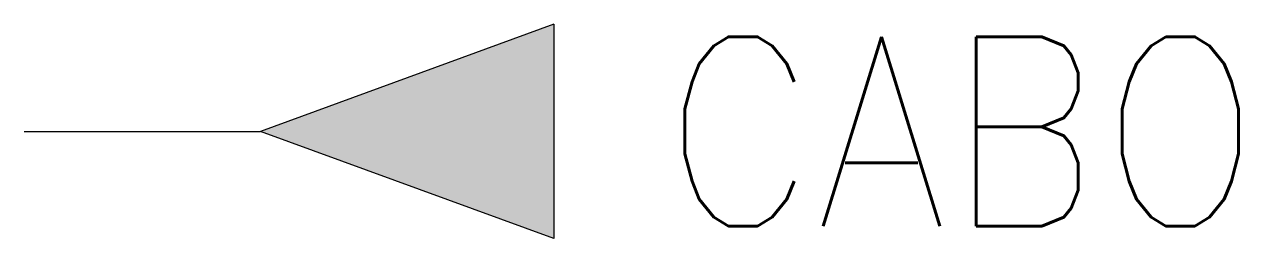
# Model space of a CAD drawing. Extents: x 98.2 to 108.5, y 226.4 to 228.2.
import ezdxf
from ezdxf.enums import TextEntityAlignment as Align

# ---------------------------------------------------------------- set-up
doc = ezdxf.new("R2010")
doc.units = 0
doc.header["$MEASUREMENT"] = 0
doc.layers.get('0').update_dxf_attribs({"linetype": 'CONTINUOUS'})
doc.styles.add('ROMANS', font='romans')

msp = doc.modelspace()

# ---------------------------------------------------------------- linework, layer by layer
for p in [(102.665, 228.249), (102.665, 226.437)]:
    msp.add_line(p, (100.181, 227.343))
at = {"color": 7}
for p, q in [((102.665, 228.249), (102.665, 226.437)), ((98.181, 227.343), (100.181, 227.343))]:
    msp.add_line(p, q, dxfattribs=at)
msp.add_solid([(100.181, 227.343), (102.665, 228.249), (102.665, 226.437)], dxfattribs=at)

# ---------------------------------------------------------------- texts
at = {"color": 7, "lineweight": -3, "style": 'ROMANS', "width": 0.9}
msp.add_attdef('CABO', text='', height=1.6, dxfattribs=at).set_placement((103.588, 227.343), align=Align.MIDDLE_LEFT)

doc.saveas('drawing.dxf')
